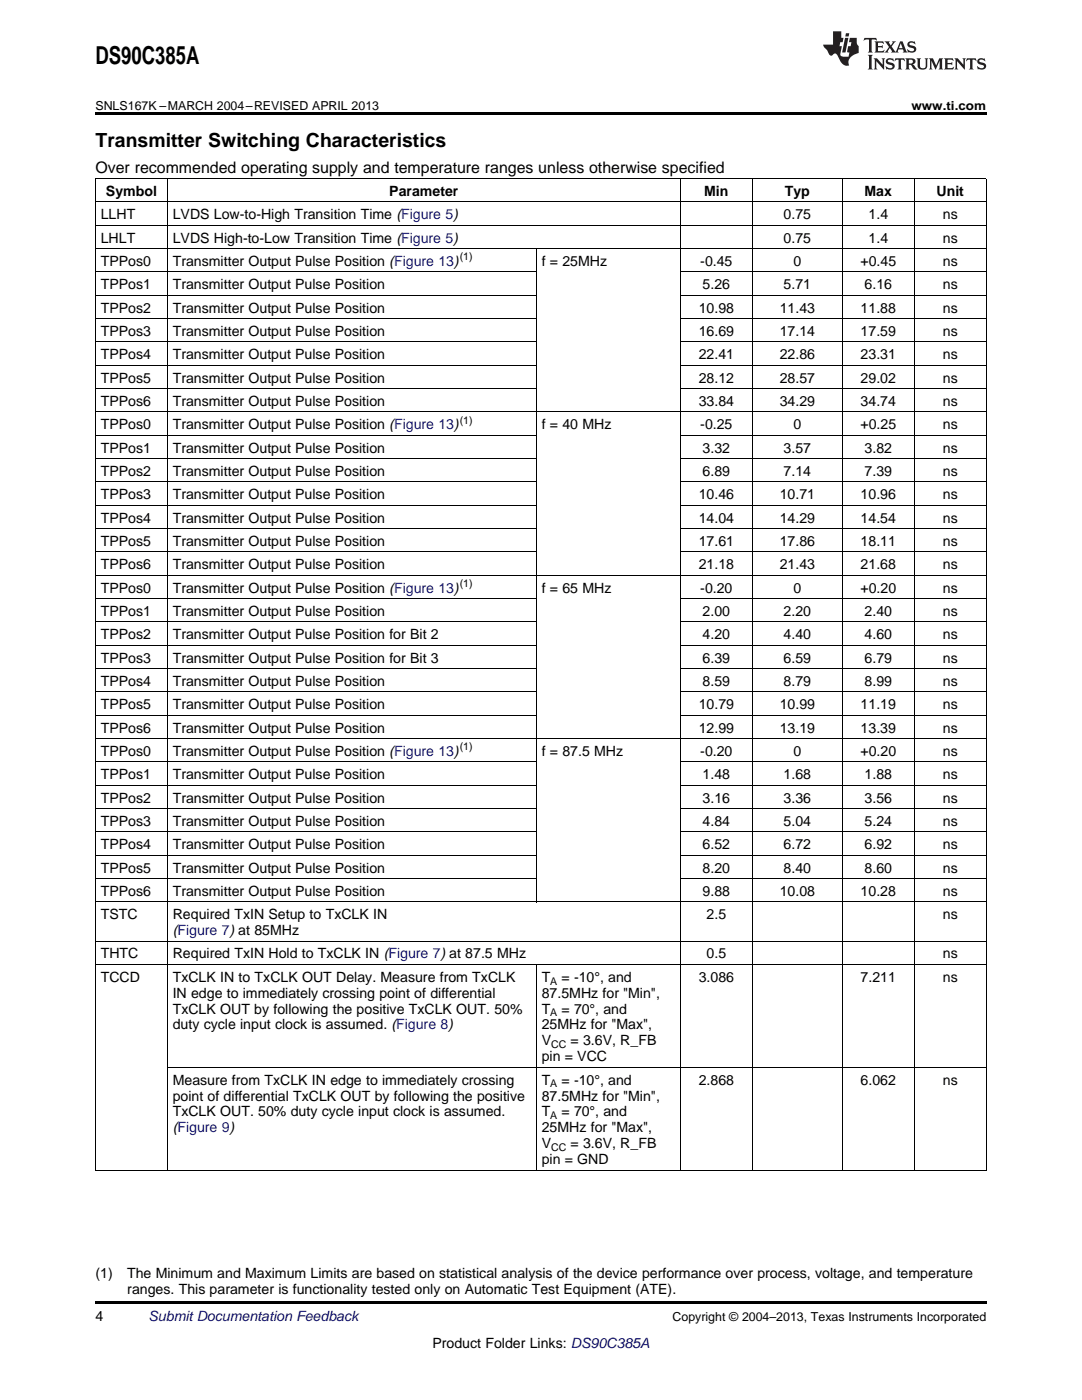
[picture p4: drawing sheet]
<svg xmlns="http://www.w3.org/2000/svg" width="216mm" height="279mm" viewBox="0 0 216 279" stroke-linecap="round" stroke-linejoin="round" font-family="sans-serif">
<defs><g id="words">
<text font-size="4.9" x="19" y="12.8">DS90C385A</text>
<text font-size="3.9" x="19" y="29.3">Transmitter Switching Characteristics</text>
<text font-size="3.2" x="19" y="34.4">Over recommended operating supply and temperature ranges unless otherwise specified</text>
<g font-size="2.8">
<text x="21.1" y="39.1">Symbol</text>
<text x="77.7" y="39.1">Parameter</text>
<text x="140.5" y="39.1">Min</text>
<text x="156.6" y="39.1">Typ</text>
<text x="172.5" y="39.1">Max</text>
<text x="186.9" y="39.1">Unit</text>
<text x="20.1" y="43.7">LLHT</text>
<text x="34.5" y="43.7">LVDS Low-to-High Transition Time (Figure 5)</text>
<text x="156.4" y="43.7">0.75</text>
<text x="173.3" y="43.7">1.4</text>
<text x="188.1" y="43.7">ns</text>
<text x="20.1" y="48.4">LHLT</text>
<text x="20.1" y="53.1">TPPos0</text>
<text x="34.5" y="48.4">LVDS High-to-Low Transition Time (Figure 5)</text>
<text x="34.5" y="53.1">Transmitter Output Pulse Position (Figure 13)</text>
<text x="108.1" y="53.1">f = 25MHz</text>
<text x="139.7" y="53.1">-0.45</text>
<text x="156.4" y="48.4">0.75</text>
<text x="158.3" y="53.1">0</text>
<text x="171.7" y="53.1">+0.45</text>
<text x="173.3" y="48.4">1.4</text>
<text x="188.1" y="48.4">ns</text>
<text x="188.1" y="53.1">ns</text>
<text x="20.1" y="57.7">TPPos1</text>
<text x="34.5" y="57.7">Transmitter Output Pulse Position</text>
<text x="140.2" y="57.7">5.26</text>
<text x="156.4" y="57.7">5.71</text>
<text x="172.5" y="57.7">6.16</text>
<text x="188.1" y="57.7">ns</text>
<text x="20.1" y="62.4">TPPos2</text>
<text x="34.5" y="62.4">Transmitter Output Pulse Position</text>
<text x="139.4" y="62.4">10.98</text>
<text x="155.6" y="62.4">11.43</text>
<text x="171.7" y="62.4">11.88</text>
<text x="188.1" y="62.4">ns</text>
<text x="20.1" y="67">TPPos3</text>
<text x="20.1" y="71.7">TPPos4</text>
<text x="34.5" y="67">Transmitter Output Pulse Position</text>
<text x="34.5" y="71.7">Transmitter Output Pulse Position</text>
<text x="139.4" y="67">16.69</text>
<text x="139.4" y="71.7">22.41</text>
<text x="155.6" y="67">17.14</text>
<text x="155.6" y="71.7">22.86</text>
<text x="171.7" y="67">17.59</text>
<text x="171.7" y="71.7">23.31</text>
<text x="188.1" y="67">ns</text>
<text x="188.1" y="71.7">ns</text>
<text x="20.1" y="76.3">TPPos5</text>
<text x="34.5" y="76.3">Transmitter Output Pulse Position</text>
<text x="139.4" y="76.3">28.12</text>
<text x="155.6" y="76.3">28.57</text>
<text x="171.7" y="76.3">29.02</text>
<text x="188.1" y="76.3">ns</text>
<text x="20.1" y="81">TPPos6</text>
<text x="34.5" y="81">Transmitter Output Pulse Position</text>
<text x="139.4" y="81">33.84</text>
<text x="155.6" y="81">34.29</text>
<text x="171.7" y="81">34.74</text>
<text x="188.1" y="81">ns</text>
<text x="20.1" y="85.7">TPPos0</text>
<text x="34.5" y="85.7">Transmitter Output Pulse Position (Figure 13)</text>
<text x="108.1" y="85.7">f = 40 MHz</text>
<text x="139.7" y="85.7">-0.25</text>
<text x="158.3" y="85.7">0</text>
<text x="171.7" y="85.7">+0.25</text>
<text x="188.1" y="85.7">ns</text>
<text x="20.1" y="90.3">TPPos1</text>
<text x="20.1" y="95">TPPos2</text>
<text x="34.5" y="90.3">Transmitter Output Pulse Position</text>
<text x="34.5" y="95">Transmitter Output Pulse Position</text>
<text x="140.2" y="90.3">3.32</text>
<text x="140.2" y="95">6.89</text>
<text x="156.4" y="90.3">3.57</text>
<text x="156.4" y="95">7.14</text>
<text x="172.5" y="90.3">3.82</text>
<text x="172.5" y="95">7.39</text>
<text x="188.1" y="90.3">ns</text>
<text x="188.1" y="95">ns</text>
<text x="20.1" y="99.6">TPPos3</text>
<text x="34.5" y="99.6">Transmitter Output Pulse Position</text>
<text x="139.4" y="99.6">10.46</text>
<text x="155.6" y="99.6">10.71</text>
<text x="171.7" y="99.6">10.96</text>
<text x="188.1" y="99.6">ns</text>
<text x="20.1" y="104.3">TPPos4</text>
<text x="34.5" y="104.3">Transmitter Output Pulse Position</text>
<text x="139.4" y="104.3">14.04</text>
<text x="155.6" y="104.3">14.29</text>
<text x="171.7" y="104.3">14.54</text>
<text x="188.1" y="104.3">ns</text>
<text x="20.1" y="108.9">TPPos5</text>
<text x="20.1" y="113.6">TPPos6</text>
<text x="34.5" y="108.9">Transmitter Output Pulse Position</text>
<text x="34.5" y="113.6">Transmitter Output Pulse Position</text>
<text x="139.4" y="108.9">17.61</text>
<text x="139.4" y="113.6">21.18</text>
<text x="155.6" y="108.9">17.86</text>
<text x="155.6" y="113.6">21.43</text>
<text x="171.7" y="108.9">18.11</text>
<text x="171.7" y="113.6">21.68</text>
<text x="188.1" y="108.9">ns</text>
<text x="188.1" y="113.6">ns</text>
<text x="20.1" y="118.3">TPPos0</text>
<text x="34.5" y="118.3">Transmitter Output Pulse Position (Figure 13)</text>
<text x="108.1" y="118.3">f = 65 MHz</text>
<text x="139.7" y="118.3">-0.20</text>
<text x="158.3" y="118.3">0</text>
<text x="171.7" y="118.3">+0.20</text>
<text x="188.1" y="118.3">ns</text>
<text x="20.1" y="122.9">TPPos1</text>
<text x="34.5" y="122.9">Transmitter Output Pulse Position</text>
<text x="140.2" y="122.9">2.00</text>
<text x="156.4" y="122.9">2.20</text>
<text x="172.5" y="122.9">2.40</text>
<text x="188.1" y="122.9">ns</text>
<text x="20.1" y="127.6">TPPos2</text>
<text x="34.5" y="127.6">Transmitter Output Pulse Position for Bit 2</text>
<text x="140.2" y="127.6">4.20</text>
<text x="156.4" y="127.6">4.40</text>
<text x="172.5" y="127.6">4.60</text>
<text x="188.1" y="127.6">ns</text>
<text x="20.1" y="132.2">TPPos3</text>
<text x="20.1" y="136.9">TPPos4</text>
<text x="34.5" y="132.2">Transmitter Output Pulse Position for Bit 3</text>
<text x="34.5" y="136.9">Transmitter Output Pulse Position</text>
<text x="140.2" y="132.2">6.39</text>
<text x="140.2" y="136.9">8.59</text>
<text x="156.4" y="132.2">6.59</text>
<text x="156.4" y="136.9">8.79</text>
<text x="172.5" y="132.2">6.79</text>
<text x="172.5" y="136.9">8.99</text>
<text x="188.1" y="132.2">ns</text>
<text x="188.1" y="136.9">ns</text>
<text x="20.1" y="141.5">TPPos5</text>
<text x="34.5" y="141.5">Transmitter Output Pulse Position</text>
<text x="139.4" y="141.5">10.79</text>
<text x="155.6" y="141.5">10.99</text>
<text x="171.7" y="141.5">11.19</text>
<text x="188.1" y="141.5">ns</text>
<text x="20.1" y="146.2">TPPos6</text>
<text x="34.5" y="146.2">Transmitter Output Pulse Position</text>
<text x="139.4" y="146.2">12.99</text>
<text x="155.6" y="146.2">13.19</text>
<text x="171.7" y="146.2">13.39</text>
<text x="188.1" y="146.2">ns</text>
<text x="20.1" y="150.8">TPPos0</text>
<text x="20.1" y="155.5">TPPos1</text>
<text x="34.5" y="150.8">Transmitter Output Pulse Position (Figure 13)</text>
<text x="34.5" y="155.5">Transmitter Output Pulse Position</text>
<text x="108.1" y="150.8">f = 87.5 MHz</text>
<text x="139.7" y="150.8">-0.20</text>
<text x="140.2" y="155.5">1.48</text>
<text x="156.4" y="155.5">1.68</text>
<text x="158.3" y="150.8">0</text>
<text x="171.7" y="150.8">+0.20</text>
<text x="172.5" y="155.5">1.88</text>
<text x="188.1" y="150.8">ns</text>
<text x="188.1" y="155.5">ns</text>
<text x="20.1" y="160.2">TPPos2</text>
<text x="34.5" y="160.2">Transmitter Output Pulse Position</text>
<text x="140.2" y="160.2">3.16</text>
<text x="156.4" y="160.2">3.36</text>
<text x="172.5" y="160.2">3.56</text>
<text x="188.1" y="160.2">ns</text>
<text x="20.1" y="164.8">TPPos3</text>
<text x="34.5" y="164.8">Transmitter Output Pulse Position</text>
<text x="140.2" y="164.8">4.84</text>
<text x="156.4" y="164.8">5.04</text>
<text x="172.5" y="164.8">5.24</text>
<text x="188.1" y="164.8">ns</text>
<text x="20.1" y="169.5">TPPos4</text>
<text x="34.5" y="169.5">Transmitter Output Pulse Position</text>
<text x="140.2" y="169.5">6.52</text>
<text x="156.4" y="169.5">6.72</text>
<text x="172.5" y="169.5">6.92</text>
<text x="188.1" y="169.5">ns</text>
<text x="20.1" y="174.1">TPPos5</text>
<text x="20.1" y="178.8">TPPos6</text>
<text x="34.5" y="174.1">Transmitter Output Pulse Position</text>
<text x="34.5" y="178.8">Transmitter Output Pulse Position</text>
<text x="140.2" y="174.1">8.20</text>
<text x="140.2" y="178.8">9.88</text>
<text x="155.6" y="178.8">10.08</text>
<text x="156.4" y="174.1">8.40</text>
<text x="171.7" y="178.8">10.28</text>
<text x="172.5" y="174.1">8.60</text>
<text x="188.1" y="174.1">ns</text>
<text x="188.1" y="178.8">ns</text>
<text x="20.1" y="183.4">TSTC</text>
<text x="34.5" y="183.4">Required TxIN Setup to TxCLK IN</text>
<text x="141" y="183.4">2.5</text>
<text x="188.1" y="183.4">ns</text>
<text x="20.1" y="191.3">THTC</text>
<text x="34.5" y="186.6">(Figure 7) at 85MHz</text>
<text x="34.5" y="191.3">Required TxIN Hold to TxCLK IN (Figure 7) at 87.5 MHz</text>
<text x="141" y="191.3">0.5</text>
<text x="188.1" y="191.3">ns</text>
<text x="20.1" y="195.9">TCCD</text>
<text x="34.5" y="195.9">TxCLK IN to TxCLK OUT Delay. Measure from TxCLK</text>
<text x="108.1" y="195.9">T</text>
<text x="112" y="195.9">= -10°, and</text>
<text x="139.4" y="195.9">3.086</text>
<text x="171.7" y="195.9">7.211</text>
<text x="188.1" y="195.9">ns</text>
<text x="34.5" y="199.1">IN edge to immediately crossing point of differential</text>
<text x="34.5" y="202.3">TxCLK OUT by following the positive TxCLK OUT. 50%</text>
<text x="108.1" y="199.1">87.5MHz for &quot;Min&quot;,</text>
<text x="108.1" y="202.3">T</text>
<text x="112" y="202.3">= 70°, and</text>
<text x="34.5" y="205.5">duty cycle input clock is assumed. (Figure 8)</text>
<text x="108.1" y="205.5">25MHz for &quot;Max&quot;,</text>
<text x="108.1" y="208.6">V</text>
<text x="113.8" y="208.6">= 3.6V, R_FB</text>
<text x="108.1" y="211.8">pin = VCC</text>
<text x="34.5" y="216.5">Measure from TxCLK IN edge to immediately crossing</text>
<text x="34.5" y="219.6">point of differential TxCLK OUT by following the positive</text>
<text x="108.1" y="216.5">T</text>
<text x="108.1" y="219.6">87.5MHz for &quot;Min&quot;,</text>
<text x="112" y="216.5">= -10°, and</text>
<text x="139.4" y="216.5">2.868</text>
<text x="171.7" y="216.5">6.062</text>
<text x="188.1" y="216.5">ns</text>
<text x="34.5" y="222.8">TxCLK OUT. 50% duty cycle input clock is assumed.</text>
<text x="34.5" y="226">(Figure 9)</text>
<text x="108.1" y="222.8">T</text>
<text x="108.1" y="226">25MHz for &quot;Max&quot;,</text>
<text x="112" y="222.8">= 70°, and</text>
<text x="108.1" y="229.2">V</text>
<text x="108.1" y="232.3">pin = GND</text>
<text x="113.8" y="229.2">= 3.6V, R_FB</text>
<text x="19" y="255.1">(1)</text>
<text x="25.4" y="255.1">The Minimum and Maximum Limits are based on statistical analysis of the device performance over process, voltage, and temperature</text>
<text x="19" y="263.6">4</text>
<text x="25.4" y="258.2">ranges. This parameter is functionality tested only on Automatic Test Equipment (ATE).</text>
<text x="86.3" y="269">Product Folder Links: DS90C385A</text>
</g>
<text font-size="2.8" fill="#0000c8" x="29.6" y="263.6">Submit Documentation Feedback</text>
<g font-size="2.5">
<text x="19" y="21.9">SNLS167K –MARCH 2004–REVISED APRIL 2013</text>
<text x="181.9" y="21.9">www.ti.com</text>
<text x="134.2" y="263.6">Copyright © 2004–2013, Texas Instruments Incorporated</text>
</g>
<g font-size="2.1">
<text x="91.7" y="51.9">(1)</text>
<text x="91.7" y="84.5">(1)</text>
<text x="91.7" y="117.1">(1)</text>
<text x="91.7" y="149.7">(1)</text>
<text x="109.8" y="196.5">A</text>
<text x="109.8" y="202.8">A</text>
<text x="110" y="209.2">CC</text>
<text x="109.8" y="217">A</text>
<text x="109.8" y="223.4">A</text>
<text x="110" y="229.7">CC</text>
</g>
</g></defs>
<path d="M19 22.5h177.8v.5h-177.8zM19 259.7h177.8v.5h-177.8z" fill="#000"/>
<g fill="none" stroke="#000" stroke-width=".2">
<path d="M19 35.6h177.8M19.1 35.7v197.9M33.4 35.7v197.9M135.7 35.7v197.9M150.1 35.7v197.9M168 35.7v197.9M182.4 35.7v197.9M196.8 35.7v197.9M19 58.9h88M19 54.3h88M19 49.6h177.8M19 45h177.8"/>
<path d="M19 40.3h177.8M107 49.7v130.4M135.8 58.9h61M135.8 54.3h61M19 77.6h88M19 72.9h88M19 68.2h88M19 63.6h88M135.8 77.6h61M135.8 72.9h61M135.8 68.2h61M135.8 63.6h61"/>
<path d="M19 96.2h88M19 91.5h88M19 86.9h88M19 82.2h177.8M135.8 96.2h61M135.8 91.5h61M135.8 86.9h61M19 119.5h88M19 114.8h177.8M19 110.2h88M19 105.5h88M19 100.8h88"/>
<path d="M135.8 119.5h61M135.8 110.2h61M135.8 105.5h61M135.8 100.8h61M19 138.1h88M19 133.4h88M19 128.8h88M19 124.1h88M135.8 138.1h61M135.8 133.4h61M135.8 128.8h61M135.8 124.1h61"/>
<path d="M19 156.7h88M19 152.1h88M19 147.4h177.8M19 142.8h88M135.8 156.7h61M135.8 152.1h61M135.8 142.8h61M19 175.3h88M19 170.7h88M19 166h88M19 161.4h88M135.8 175.3h61"/>
<path d="M135.8 170.7h61M135.8 166h61M135.8 161.4h61M19 192.5h177.8M19 187.8h177.8M19 180h177.8M107 192.5v41.1M33.4 213h163.4M19 233.6h177.8"/>
</g>
<g fill="#231f20">
<path d="M172.5 7.6l-.1 .5 .4-.2h.6v.1v2.1l-.2 .4h.9l-.2-.4v-2.1l.1-.1h.5l.5 .2-.2-.5zM174.5 8.3l.2 .3v1.5l-.2 .4h1.8l.2-.6a1.04 1.04 0 0 1-1.3 .2v-.7h.6l.3 .2v-.6l-.3 .2h-.6v-.6l.8-.1 .4 .3-.2-.5zM176.5 8.3l.9 1.1-.9 1.1h.8l-.2-.2 .4-.7 .5 .7-.2 .2h1.5l-.2-.2 .2-.4h.9l.1 .4-.2 .2h1l-.3-.3-.7-1.9h-.5l-.9 2-.8-1 .9-1h-.8l.1 .3-.4 .5-.3-.6 .1-.2zM179.7 8.6l.4 1h-.7zM181.3 8.4a.63 .63 0 0 0-.2 .7 .63 .63 0 0 0 .6 .4l.6 .2 .1 .2a.75 .75 0 0 1-.7 .4 .75 .75 0 0 1-.6-.5l.1 .7 .1-.1a1.11 1.11 0 0 0 1.5-.6 1.13 1.13 0 0 0-1.2-.8l-.1-.4a1.04 1.04 0 0 1 1.2 .2l-.2-.5-.2 .1-.4-.2zM173.2 10.9l.2 .4v2.2l-.2 .4h1l-.3-.4v-2.2l.3-.4zM174.3 11.6l.3 .4v1.5l-.3 .4h.8l-.2-.4v-1.3l1.5 1.7v-1.9l.2-.4h-.7l.2 .4v.9l-1.1-1.3zM177 11.8a.62 .62 0 0 0-.2 .7 .62 .62 0 0 0 .6 .4l.6 .1 .1 .3a.76 .76 0 0 1-.7 .3 .76 .76 0 0 1-.7-.4l.2 .7 .1-.1a1.11 1.11 0 0 0 1.5-.6 1.13 1.13 0 0 0-1.2-.8l-.1-.4a1.04 1.04 0 0 1 1.2 .2l-.2-.6-.2 .1-.5-.1zM178.7 11.6l-.2 .6a.61 .61 0 0 1 .8-.3v1.6l-.2 .4h.9l-.2-.4v-1.6a.63 .63 0 0 1 .7 .3l-.1-.6zM180.6 11.6l.3 .4v1.5l-.3 .4h1l-.2-.2-.1-.8 .6 .2a.76 .76 0 0 0 1.2 .7l-1-1a.58 .58 0 0 0 .6-.5 .58 .58 0 0 0-.5-.6zM181.4 11.9h.1a.45 .45 0 0 1 .5 .1 .45 .45 0 0 1 .1 .5l-.8 .2zM182.9 11.6l.2 .2a2.17 2.17 0 0 0 .3 1.9 .99 .99 0 0 0 1.6-.6v-1.1l.2-.4h-.7l.2 .2a1.92 1.92 0 0 1-.2 1.8 .6 .6 0 0 1-.9-.5v-1.1l.2-.4zM185.4 11.6l.2 .4v1.5l-.2 .4h.7l-.2-.4v-1.4l.8 1.8 .8-1.8v1.4l-.2 .4h.9l-.2-.4v-1.5l.2-.4h-.8l-.6 1.5-.6-1.5zM188.4 11.6l.2 .4v1.5l-.2 .4h1.8l.1-.6a1.04 1.04 0 0 1-1.2 .1v-.6h.5l.4 .2v-.6l-.4 .2h-.5v-.7h.8l.3 .3-.1-.6zM190.5 11.6l.2 .4v1.5l-.2 .4h.7l-.2-.4v-1.3l1.5 1.7v-1.9l.2-.4h-.7l.2 .4v.9l-1.1-1.3zM192.9 11.6l-.1 .6a.61 .61 0 0 1 .7-.3l.1 1.6-.3 .4h1l-.3-.4 .1-1.6a.63 .63 0 0 1 .7 .3l-.1-.6zM195.2 11.8a.62 .62 0 0 0-.2 .7 .62 .62 0 0 0 .6 .4l.6 .1 .1 .3a.76 .76 0 0 1-.7 .3 .76 .76 0 0 1-.6-.4l.1 .7 .1-.1a1.11 1.11 0 0 0 1.6-.6 1.13 1.13 0 0 0-1.3-.8l-.1-.4a1.04 1.04 0 0 1 1.2 .2l-.1-.6-.2 .1-.5-.1z"/>
<path d="M166.2 6.3v2.6h-1.9v.4l.8 .9a.91 .91 0 0 0 1 .8 .56 .56 0 0 1 .5-.3 .56 .56 0 0 1 .5 .3l.4 .8a1.53 1.53 0 0 0 1.9 1.2 1.54 1.54 0 0 1 1-2.1l.9-.3v-1.4a1.52 1.52 0 0 1-.4-1.6h-1.3l-.2 .8h.5l-.2 .8h-.5l-.1 1v.2l.4 .1-.2 .8a1.93 1.93 0 0 1-1.6-.3l.3-1.8h-.5l.2-.8h.4l.2-.8h-.4v-1.3zM168.6 7.6l-.6 2.9h.7l.6-2.9zM168.8 6.6l-.1 .7h.6l.2-.7z"/>
</g>
<use href="#words"/>
</svg>
